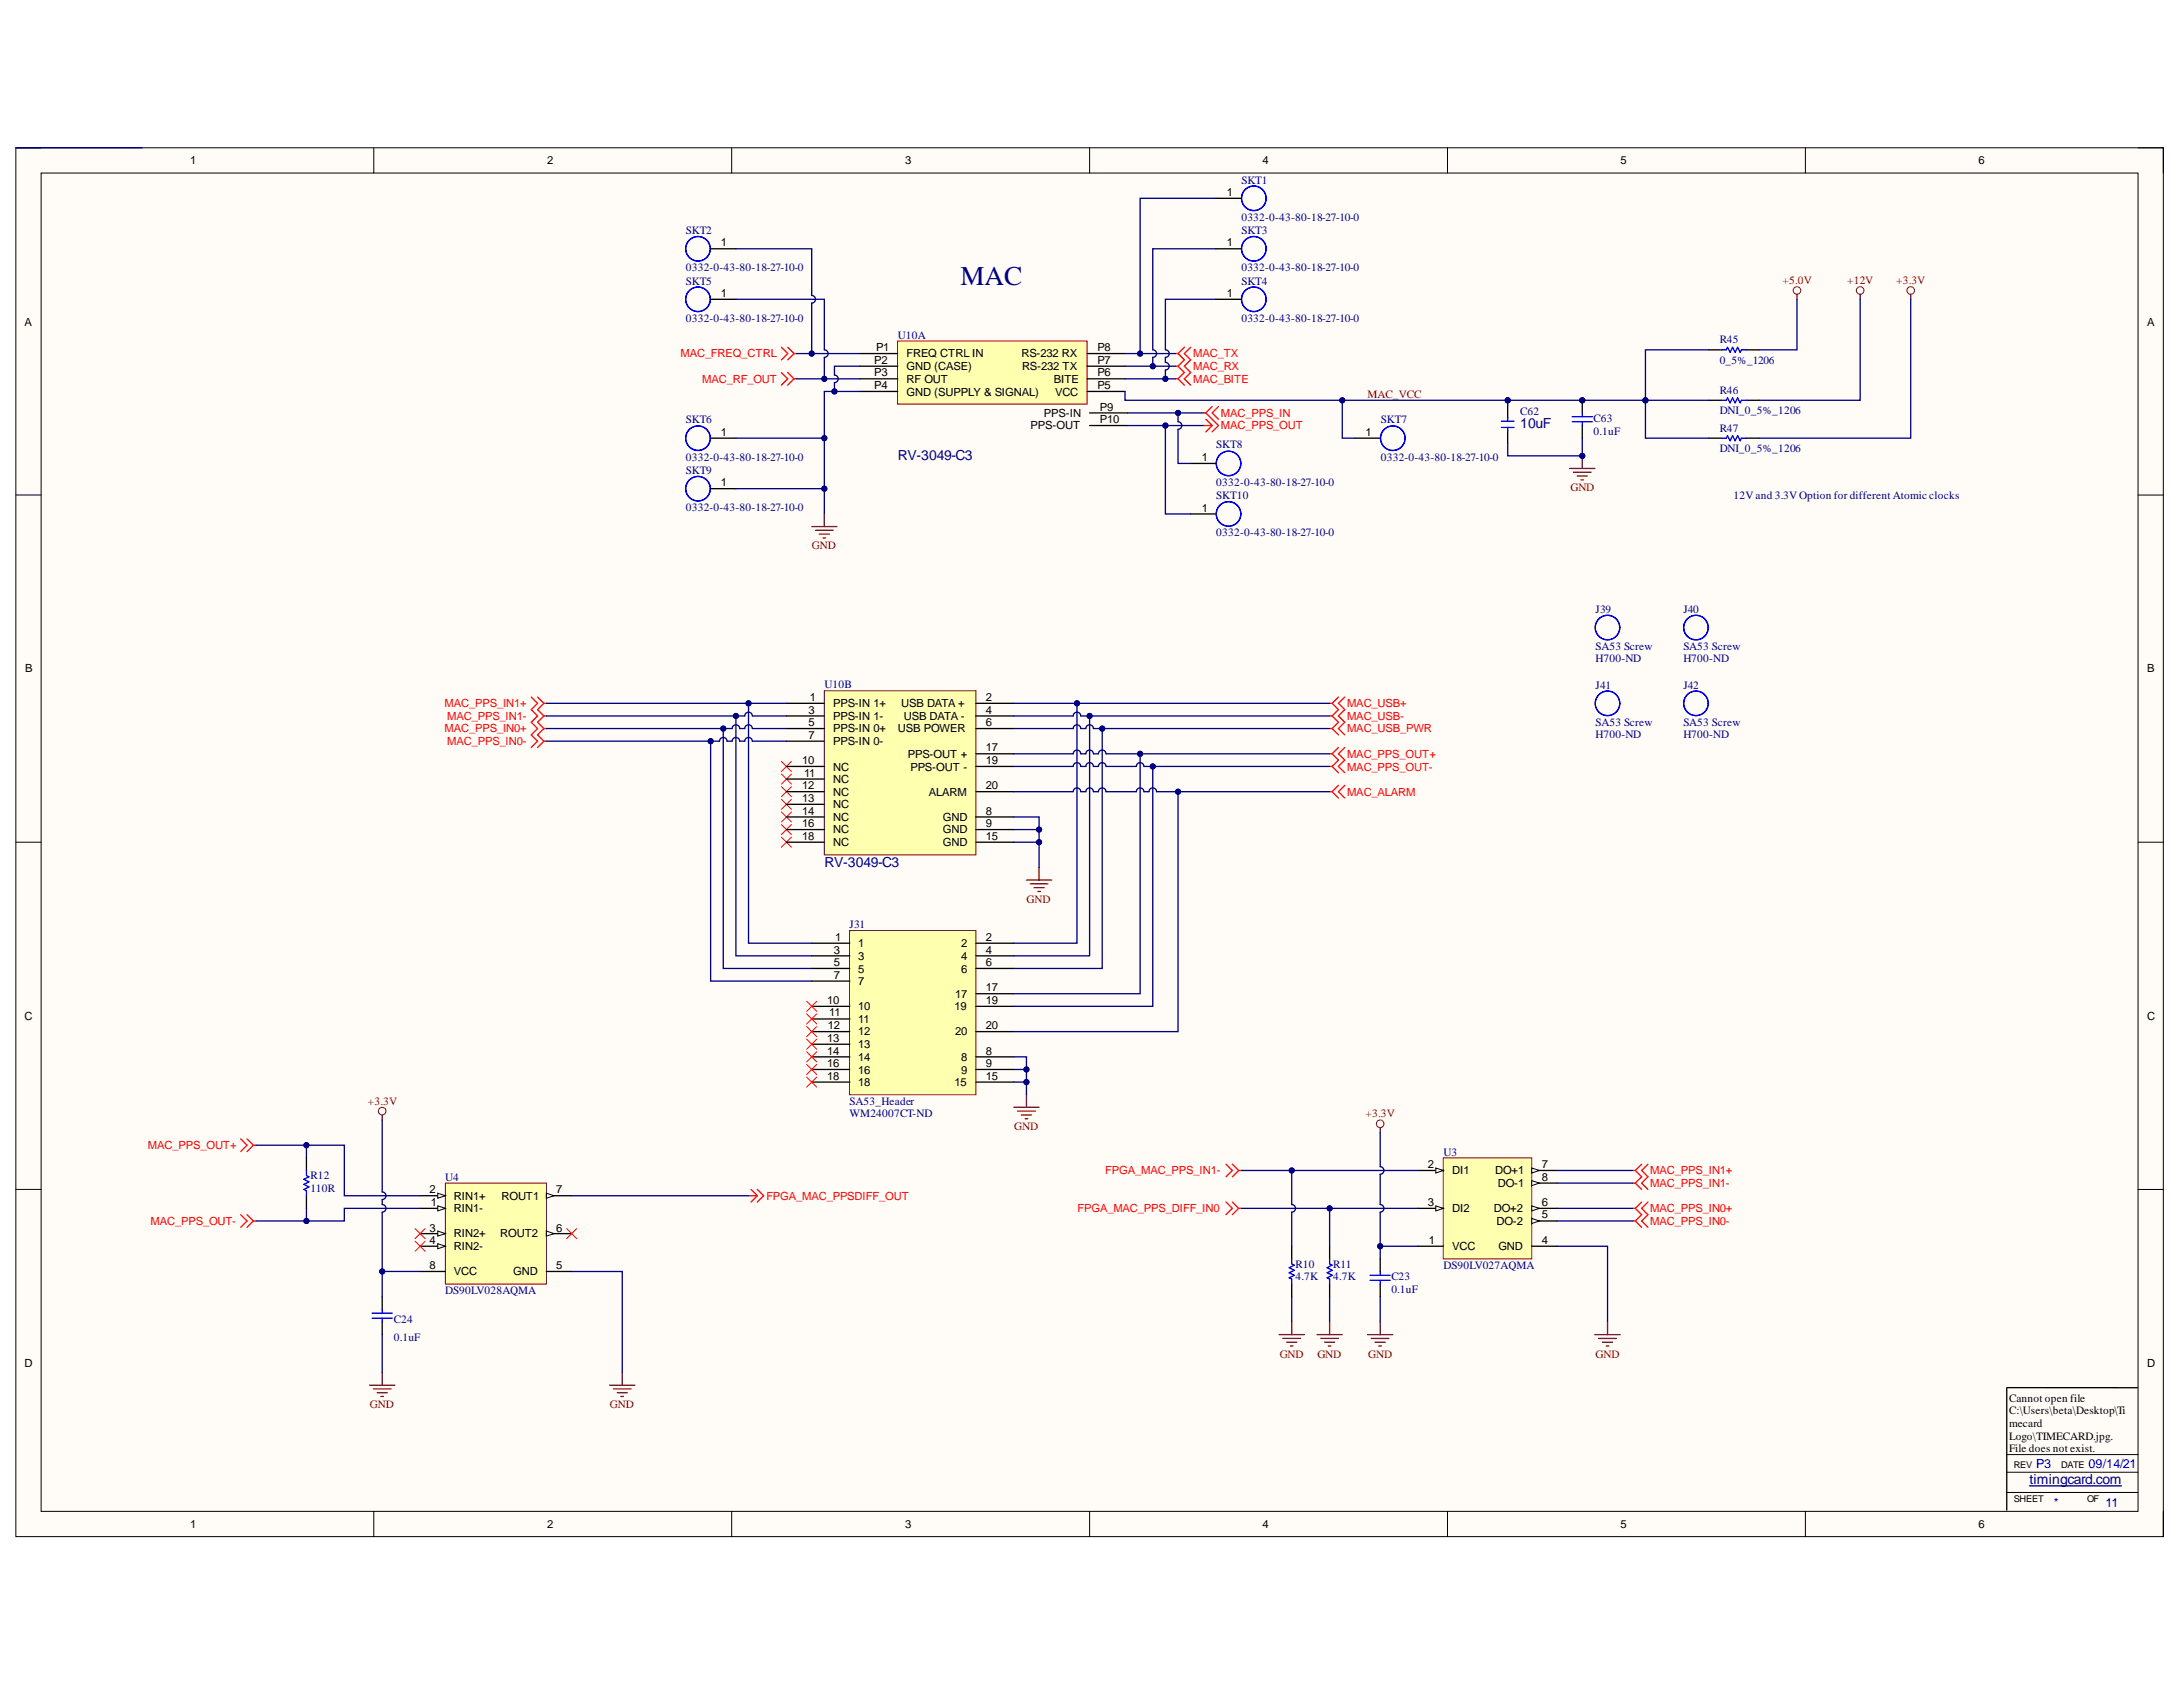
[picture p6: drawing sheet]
<svg xmlns="http://www.w3.org/2000/svg" width="279mm" height="216mm" viewBox="0 0 279 216" stroke-linecap="round" stroke-linejoin="round" font-family="sans-serif">
<defs><g id="words">
<text font-size="3.5" fill="#000080" x="122.9" y="36.4">MAC</text>
<g font-size="1.8" fill="#000080">
<text x="114.9" y="58.8">RV-3049-C3</text>
<text x="194.6" y="54.8">10uF</text>
<text x="105.5" y="111">RV-3049-C3</text>
<text x="259.8" y="190">timingcard.com</text>
</g>
<g font-size="1.6" fill="#00f">
<text x="260.6" y="187.9">P3</text>
<text x="267.3" y="187.9">09/14/21</text>
<text x="262.9" y="192.9">*</text>
<text x="269.5" y="192.9">11</text>
</g>
<g font-size="1.4">
<text x="24.4" y="21">1</text>
<text x="70" y="21">2</text>
<text x="115.8" y="21">3</text>
<text x="161.6" y="21">4</text>
<text x="207.4" y="21">5</text>
<text x="253.2" y="21">6</text>
<text x="157" y="25.1">1</text>
<text x="92.3" y="31.5">1</text>
<text x="157" y="31.5">1</text>
<text x="3.1" y="41.7">A</text>
<text x="92.3" y="38">1</text>
<text x="157" y="38">1</text>
<text x="274.8" y="41.7">A</text>
<text x="111.9" y="46.6">P2</text>
<text x="112.1" y="45">P1</text>
<text x="116" y="45.7">FREQ CTRL IN</text>
<text x="116" y="47.4">GND (CASE)</text>
<text x="130.7" y="45.7">RS-232 RX</text>
<text x="130.8" y="47.4">RS-232 TX</text>
<text x="140.4" y="46.6">P7</text>
<text x="140.4" y="45">P8</text>
<text x="111.9" y="48.2">P3</text>
<text x="111.9" y="49.8">P4</text>
<text x="116" y="49">RF OUT</text>
<text x="116" y="50.6">GND (SUPPLY &amp; SIGNAL)</text>
<text x="133.6" y="53.3">PPS-IN</text>
<text x="134.9" y="49">BITE</text>
<text x="135" y="50.6">VCC</text>
<text x="140.4" y="49.8">P5</text>
<text x="140.4" y="48.2">P6</text>
<text x="140.8" y="52.6">P9</text>
<text x="92.3" y="55.8">1</text>
<text x="131.9" y="54.9">PPS-OUT</text>
<text x="140.8" y="54.2">P10</text>
<text x="153.8" y="59">1</text>
<text x="174.8" y="55.8">1</text>
<text x="92.3" y="62.2">1</text>
<text x="153.8" y="65.5">1</text>
<text x="3.2" y="86">B</text>
<text x="103.7" y="89.7">1</text>
<text x="126.2" y="89.7">2</text>
<text x="274.8" y="86">B</text>
<text x="103.5" y="91.4">3</text>
<text x="103.5" y="93">5</text>
<text x="103.5" y="94.6">7</text>
<text x="106.6" y="90.5">PPS-IN 1+</text>
<text x="106.6" y="92.1">PPS-IN 1-</text>
<text x="106.6" y="93.7">PPS-IN 0+</text>
<text x="106.6" y="95.3">PPS-IN 0-</text>
<text x="114.9" y="93.7">USB POWER</text>
<text x="115.3" y="90.5">USB DATA +</text>
<text x="115.7" y="92.1">USB DATA -</text>
<text x="126.2" y="91.4">4</text>
<text x="126.2" y="93">6</text>
<text x="102.7" y="97.8">10</text>
<text x="102.7" y="101">12</text>
<text x="102.9" y="99.4">11</text>
<text x="106.6" y="98.6">NC</text>
<text x="106.6" y="100.2">NC</text>
<text x="106.6" y="101.8">NC</text>
<text x="116.2" y="97">PPS-OUT +</text>
<text x="116.5" y="98.6">PPS-OUT -</text>
<text x="118.9" y="101.8">ALARM</text>
<text x="126.2" y="96.2">17</text>
<text x="126.2" y="97.8">19</text>
<text x="126.2" y="101">20</text>
<text x="102.7" y="102.6">13</text>
<text x="102.7" y="104.3">14</text>
<text x="102.7" y="105.9">16</text>
<text x="102.7" y="107.5">18</text>
<text x="106.6" y="103.4">NC</text>
<text x="106.6" y="105">NC</text>
<text x="106.6" y="106.7">NC</text>
<text x="120.7" y="105">GND</text>
<text x="120.7" y="106.7">GND</text>
<text x="126.2" y="104.3">8</text>
<text x="126.2" y="105.9">9</text>
<text x="126.2" y="107.5">15</text>
<text x="106.6" y="108.3">NC</text>
<text x="120.7" y="108.3">GND</text>
<text x="106.7" y="122">3</text>
<text x="106.7" y="123.6">5</text>
<text x="106.7" y="125.2">7</text>
<text x="106.9" y="120.4">1</text>
<text x="109.8" y="121.2">1</text>
<text x="109.8" y="122.8">3</text>
<text x="109.8" y="124.5">5</text>
<text x="123" y="121.2">2</text>
<text x="123" y="122.8">4</text>
<text x="123" y="124.5">6</text>
<text x="126.2" y="120.4">2</text>
<text x="126.2" y="122">4</text>
<text x="126.2" y="123.6">6</text>
<text x="3.1" y="130.5">C</text>
<text x="105.9" y="128.5">10</text>
<text x="105.9" y="131.8">12</text>
<text x="106.1" y="130.1">11</text>
<text x="109.8" y="126.1">7</text>
<text x="109.8" y="129.3">10</text>
<text x="109.8" y="130.9">11</text>
<text x="122.2" y="129.3">19</text>
<text x="122.3" y="127.7">17</text>
<text x="126.2" y="126.9">17</text>
<text x="126.2" y="128.5">19</text>
<text x="126.2" y="131.8">20</text>
<text x="274.8" y="130.5">C</text>
<text x="105.9" y="133.4">13</text>
<text x="105.9" y="135">14</text>
<text x="105.9" y="136.6">16</text>
<text x="109.8" y="132.5">12</text>
<text x="109.8" y="134.1">13</text>
<text x="109.8" y="135.7">14</text>
<text x="109.8" y="137.4">16</text>
<text x="122.3" y="132.5">20</text>
<text x="123" y="135.7">8</text>
<text x="123" y="137.4">9</text>
<text x="126.2" y="135">8</text>
<text x="126.2" y="136.6">9</text>
<text x="105.9" y="138.2">18</text>
<text x="109.8" y="139">18</text>
<text x="122.2" y="139">15</text>
<text x="126.2" y="138.2">15</text>
<text x="182.7" y="149.5">2</text>
<text x="197.4" y="149.5">7</text>
<text x="55" y="152.7">2</text>
<text x="55.1" y="154.3">1</text>
<text x="58.1" y="155.2">RIN1-</text>
<text x="58.1" y="153.6">RIN1+</text>
<text x="64.2" y="153.6">ROUT1</text>
<text x="71.2" y="152.7">7</text>
<text x="182.7" y="154.3">3</text>
<text x="185.9" y="150.3">DI1</text>
<text x="185.9" y="155.2">DI2</text>
<text x="191.2" y="155.2">DO+2</text>
<text x="191.4" y="150.3">DO+1</text>
<text x="191.7" y="152">DO-1</text>
<text x="197.4" y="154.3">6</text>
<text x="197.4" y="151.1">8</text>
<text x="197.4" y="155.9">5</text>
<text x="55" y="157.6">3</text>
<text x="55" y="159.2">4</text>
<text x="58.1" y="158.4">RIN2+</text>
<text x="58.1" y="160">RIN2-</text>
<text x="64" y="158.4">ROUT2</text>
<text x="71.2" y="157.6">6</text>
<text x="182.9" y="159.2">1</text>
<text x="185.9" y="160">VCC</text>
<text x="191.5" y="156.8">DO-2</text>
<text x="191.8" y="160">GND</text>
<text x="197.4" y="159.2">4</text>
<text x="55" y="162.4">8</text>
<text x="58.1" y="163.2">VCC</text>
<text x="65.7" y="163.2">GND</text>
<text x="71.2" y="162.4">5</text>
<text x="3.1" y="174.9">D</text>
<text x="257.1" y="179.4">Cannot open file</text>
<text x="274.8" y="174.9">D</text>
<text x="257.1" y="181">C:\Users\beta\Desktop\Ti</text>
<text x="257.1" y="182.6">mecard</text>
<text x="257.1" y="184.2">Logo\TIMECARD.jpg.</text>
<text x="257.1" y="185.8">File does not exist.</text>
<text x="24.4" y="195.6">1</text>
<text x="70" y="195.6">2</text>
<text x="115.8" y="195.6">3</text>
<text x="161.6" y="195.6">4</text>
<text x="207.4" y="195.6">5</text>
<text x="253.2" y="195.6">6</text>
</g>
<g font-size="1.4" fill="#000080">
<text x="158.9" y="23.5">SKT1</text>
<text x="87.8" y="29.9">SKT2</text>
<text x="158.9" y="28.2">0332-0-43-80-18-27-10-0</text>
<text x="158.9" y="29.9">SKT3</text>
<text x="87.8" y="34.7">0332-0-43-80-18-27-10-0</text>
<text x="158.9" y="34.7">0332-0-43-80-18-27-10-0</text>
<text x="87.8" y="36.4">SKT5</text>
<text x="87.8" y="41.2">0332-0-43-80-18-27-10-0</text>
<text x="158.9" y="36.4">SKT4</text>
<text x="158.9" y="41.2">0332-0-43-80-18-27-10-0</text>
<text x="114.9" y="43.4">U10A</text>
<text x="220.1" y="43.9">R45</text>
<text x="220.1" y="46.6">0_5%_1206</text>
<text x="194.6" y="53.2">C62</text>
<text x="220.1" y="50.5">R46</text>
<text x="220.1" y="53">DNI_0_5%_1206</text>
<text x="87.8" y="54.2">SKT6</text>
<text x="87.8" y="59">0332-0-43-80-18-27-10-0</text>
<text x="155.7" y="57.4">SKT8</text>
<text x="176.7" y="54.2">SKT7</text>
<text x="176.7" y="59">0332-0-43-80-18-27-10-0</text>
<text x="204" y="54">C63</text>
<text x="204" y="55.6">0.1uF</text>
<text x="220.1" y="55.3">R47</text>
<text x="220.1" y="57.9">DNI_0_5%_1206</text>
<text x="87.8" y="60.7">SKT9</text>
<text x="87.8" y="65.4">0332-0-43-80-18-27-10-0</text>
<text x="155.7" y="62.2">0332-0-43-80-18-27-10-0</text>
<text x="155.7" y="63.9">SKT10</text>
<text x="221.9" y="63.8">12Vand 3.3VOption for different Atomic clocks</text>
<text x="155.7" y="68.6">0332-0-43-80-18-27-10-0</text>
<text x="204.2" y="78.4">J39</text>
<text x="204.2" y="83.2">SA53 Screw</text>
<text x="215.5" y="78.4">J40</text>
<text x="215.5" y="83.2">SA53 Screw</text>
<text x="105.5" y="88.1">U10B</text>
<text x="204.2" y="84.8">H700-ND</text>
<text x="204.2" y="88.1">J41</text>
<text x="215.5" y="84.8">H700-ND</text>
<text x="215.5" y="88.1">J42</text>
<text x="204.2" y="94.5">H700-ND</text>
<text x="204.2" y="92.9">SA53 Screw</text>
<text x="215.5" y="94.5">H700-ND</text>
<text x="215.5" y="92.9">SA53 Screw</text>
<text x="108.7" y="118.8">J31</text>
<text x="108.7" y="143">WM24007CT-ND</text>
<text x="108.7" y="141.4">SA53_Header</text>
<text x="184.8" y="147.9">U3</text>
<text x="39.7" y="150.9">R12</text>
<text x="39.7" y="152.5">110R</text>
<text x="57" y="151.1">U4</text>
<text x="57" y="165.6">DS90LV028AQMA</text>
<text x="165.8" y="162.3">R10</text>
<text x="165.8" y="163.9">4.7K</text>
<text x="170.6" y="162.3">R11</text>
<text x="170.6" y="163.9">4.7K</text>
<text x="178.1" y="163.9">C23</text>
<text x="178.1" y="165.5">0.1uF</text>
<text x="184.8" y="162.4">DS90LV027AQMA</text>
<text x="50.4" y="169.4">C24</text>
<text x="50.4" y="171.6">0.1uF</text>
</g>
<g font-size="1.4" fill="#800000">
<text x="228.1" y="36.3">+5.0V</text>
<text x="236.4" y="36.3">+12V</text>
<text x="242.7" y="36.3">+3.3V</text>
<text x="175" y="50.9">MAC_VCC</text>
<text x="201" y="62.9">GND</text>
<text x="103.9" y="70.3">GND</text>
<text x="131.4" y="115.5">GND</text>
<text x="47.1" y="141.4">+3.3V</text>
<text x="174.8" y="143">+3.3V</text>
<text x="129.8" y="144.6">GND</text>
<text x="163.8" y="173.8">GND</text>
<text x="168.6" y="173.8">GND</text>
<text x="175.1" y="173.8">GND</text>
<text x="204.2" y="173.8">GND</text>
<text x="47.4" y="180.2">GND</text>
<text x="78" y="180.2">GND</text>
</g>
<g font-size="1.4" fill="#f00">
<text x="87.1" y="45.7">MAC_FREQ_CTRL</text>
<text x="152.7" y="45.7">MAC_TX</text>
<text x="152.7" y="47.4">MAC_RX</text>
<text x="89.9" y="49">MAC_RF_OUT</text>
<text x="152.7" y="49">MAC_BITE</text>
<text x="156.3" y="53.3">MAC_PPS_IN</text>
<text x="156.3" y="54.9">MAC_PPS_OUT</text>
<text x="56.9" y="90.5">MAC_PPS_IN1+</text>
<text x="56.9" y="93.7">MAC_PPS_IN0+</text>
<text x="57.2" y="92.1">MAC_PPS_IN1-</text>
<text x="57.2" y="95.3">MAC_PPS_IN0-</text>
<text x="172.4" y="90.5">MAC_USB+</text>
<text x="172.4" y="92.1">MAC_USB-</text>
<text x="172.4" y="93.7">MAC_USB_PWR</text>
<text x="172.4" y="101.8">MAC_ALARM</text>
<text x="172.4" y="97">MAC_PPS_OUT+</text>
<text x="172.4" y="98.6">MAC_PPS_OUT-</text>
<text x="18.9" y="147">MAC_PPS_OUT+</text>
<text x="98.1" y="153.6">FPGA_MAC_PPSDIFF_OUT</text>
<text x="137.9" y="155.2">FPGA_MAC_PPS_DIFF_IN0</text>
<text x="141.5" y="150.3">FPGA_MAC_PPS_IN1-</text>
<text x="211.2" y="152">MAC_PPS_IN1-</text>
<text x="211.2" y="150.3">MAC_PPS_IN1+</text>
<text x="211.2" y="155.2">MAC_PPS_IN0+</text>
<text x="19.3" y="156.8">MAC_PPS_OUT-</text>
<text x="211.2" y="156.8">MAC_PPS_IN0-</text>
</g>
<g font-size="1.2">
<text x="257.7" y="187.9">REV</text>
<text x="263.8" y="187.9">DATE</text>
<text x="257.7" y="192.2">SHEET</text>
<text x="267.1" y="192.2">OF</text>
</g>
</g></defs>
<path d="M2 18.9h274.9v177.8h-274.9z" fill-rule="evenodd" fill="#fffcf8"/>
<path d="M2 18.9h274.9v177.8h-274.9z" fill="none" stroke="#000" stroke-width=".13"/>
<path d="M5.3 22.1h268.3v171.3h-268.3z" fill-rule="evenodd" fill="#fffcf8"/>
<g fill="none" stroke="#000" stroke-width=".13">
<path d="M2 18.9h3.3M47.8 18.9v3.2M93.6 18.9v3.2M139.5 18.9v3.2M185.3 18.9v3.2M231.1 18.9v3.2M273.6 18.9h3.3v3.2M5.3 22.1h268.3v171.3h-268.3zM2 63.3h3.3M273.6 63.4h3.3M2 107.8h3.3M273.6 107.8h3.3"/>
<path d="M2 152.2h3.3M273.6 152.2h3.3M47.8 193.4v3.3M93.6 193.4v3.3M139.5 193.4v3.3M185.3 193.4v3.3M231.1 193.4v3.3M256.8 191h16.8M256.8 188.4h16.8M256.8 186.2h16.8M276.9 193.4v3.3"/>
</g>
<path d="M259.7 190.2h11.8" fill="none" stroke="#000080" stroke-width=".17"/>
<path d="M256.8 177.6h16.8M256.8 177.7v15.6" fill="none" stroke="#000" stroke-width=".17"/>
<g fill="none" stroke="#f00" stroke-width=".17">
<path d="M100 47.7l.8 .8-.8 .8M100 44.4l.8 .8-.8 .9M100.8 47.7l.8 .8M100.8 44.4l.8 .8M101.6 45.2h.3M101.6 48.5h.3M101.6 48.5l-.8 .8M101.6 45.2l-.8 .9M150.5 45.2h.3M150.5 46.9h.3M150.5 48.5h.3M150.8 45.2l.8 .9-.8 .8"/>
<path d="M150.8 46.9l.8 .8-.8 .8M150.8 48.5l.8 .8M151.6 44.4l-.8 .8M152.4 44.4l-.8 .8 .8 .9-.8 .8 .8 .8-.8 .8 .8 .8M170.2 90h.3M170.2 91.6h.3M170.2 93.2h.3M170.5 90l.8 .8-.8 .8M170.5 91.6l.8 .8-.8 .8M170.5 93.2l.8 .8M171.3 89.2l-.8 .8M172.1 89.2l-.8 .8 .8 .8-.8 .8 .8 .8-.8 .8 .8 .8"/>
<path d="M170.2 101.3h.3M170.5 101.3l.8 .8M171.3 100.5l-.8 .8M172.1 100.5l-.8 .8 .8 .8M30.8 145.8l.8 .8-.8 .8M30.8 155.5l.8 .8-.8 .8M31.6 145.8l.8 .8M31.6 155.5l.8 .8M32.4 146.6l-.8 .8M32.4 146.6h.3M32.4 156.3l-.8 .8M32.4 156.3h.3"/>
<path d="M156.9 153.8l.8 .8-.8 .9M157.7 153.8l.8 .8M158.5 154.6l-.8 .9M158.5 154.6h.4"/>
</g>
<g fill="none" stroke="#f00" stroke-width=".13">
<path d="M100 97.4l1.3 1.3M100 99.1l1.3 1.3M101.3 97.4l-1.3 1.3M101.3 99.1l-1.3 1.3M100 100.7l1.3 1.3M100 102.3l1.3 1.3M100 103.9l1.3 1.3M100 105.5l1.3 1.3M100 107.1l1.3 1.3M101.3 100.7l-1.3 1.3M101.3 102.3l-1.3 1.3M101.3 103.9l-1.3 1.3"/>
<path d="M101.3 105.5l-1.3 1.3M101.3 107.1l-1.3 1.3"/>
</g>
<g fill="none" stroke="#800000" stroke-width=".17">
<path d="M200.9 60h3.2M202.5 58.3v1.7M103.9 67.4h3.2M104.4 67.9h2.2M104.9 68.4h1.3M105.3 68.8h.4M105.5 65.8v1.6M201.4 60.4h2.2M201.9 60.9h1.3M202.4 61.4h.3M131.4 112.6h3.2M131.9 113.1h2.2"/>
<path d="M132.3 113.6h1.3M132.8 114.1h.4M133 111v1.6"/>
</g>
<circle cx="202.5" cy="58.3" r=".32" fill="#000080"/>
<circle cx="202.5" cy="58.3" r=".32" fill="none" stroke="#000080" stroke-width=".13"/>
<path d="M193 51.9v1.6M193 55.1v1.6" fill="none" stroke="#000" stroke-width=".17"/>
<path d="M192.2 54.7h1.6M192.2 53.9h1.6M193 53.5v.4M193 54.7v.4" fill="none" stroke="#00f" stroke-width=".17"/>
<path d="M114.9 43.6h24.2v8.1h-24.2z" fill-rule="evenodd" fill="#ffffb0"/>
<path d="M114.9 43.6h24.2v8.1h-24.2z" fill="none" stroke="#800000" stroke-width=".13"/>
<path d="M110 45.2h4.9M110 46.9h4.9M110 48.5h4.9M110 50.1h4.9M139.1 45.2h4.9M139.1 46.9h4.9M139.1 48.5h4.9M139.1 50.1h4.9M139.5 52.8h4.8M139.5 54.5h4.8" fill="none" stroke="#000" stroke-width=".17"/>
<path d="M105.5 88.4h19.4v21h-19.4z" fill-rule="evenodd" fill="#ffffb0"/>
<path d="M105.5 88.4h19.4v21h-19.4z" fill="none" stroke="#800000" stroke-width=".13"/>
<g fill="none" stroke="#000" stroke-width=".17">
<path d="M100.7 90h4.8M100.7 91.6h4.8M100.7 93.2h4.8M100.7 94.9h4.8M100.7 98.1h4.8M100.7 99.7h4.8M124.9 90h4.9M124.9 91.6h4.9M124.9 93.2h4.9M124.9 98.1h4.9M124.9 96.5h4.9M100.7 104.6h4.8"/>
<path d="M100.7 106.2h4.8M100.7 101.3h4.8M100.7 102.9h4.8M100.7 107.8h4.8M124.9 104.6h4.9M124.9 106.2h4.9M124.9 101.3h4.9M124.9 107.8h4.9"/>
</g>
<circle cx="202.5" cy="51.2" r=".32" fill="#000080"/>
<circle cx="202.5" cy="51.2" r=".32" fill="none" stroke="#000080" stroke-width=".13"/>
<path d="M202.5 51.2v1.6M202.5 54.5v1.6" fill="none" stroke="#000" stroke-width=".17"/>
<circle cx="202.5" cy="51.2" r=".32" fill="#000080"/>
<circle cx="202.5" cy="51.2" r=".32" fill="none" stroke="#000080" stroke-width=".13"/>
<path d="M201.2 53.3h2.6M201.2 54h2.6M202.5 52.8v.5M202.5 54v.5" fill="none" stroke="#00f" stroke-width=".17"/>
<path d="M184.7 148.2h11.3v12.9h-11.3z" fill-rule="evenodd" fill="#ffffb0"/>
<path d="M184.7 148.2h11.3v12.9h-11.3z" fill="none" stroke="#800000" stroke-width=".13"/>
<path d="M181.5 149.8h3.2" fill="none" stroke="#000" stroke-width=".17"/>
<path d="M183.8 149.5l.9 .3-.9 .3z" fill="#f8fcff"/>
<path d="M183.8 149.5l.9 .3-.9 .3z" fill="none" stroke="#000" stroke-width=".13"/>
<path d="M181.5 154.6h3.2" fill="none" stroke="#000" stroke-width=".17"/>
<path d="M183.8 154.3l.9 .3-.9 .4z" fill="#f8fcff"/>
<path d="M183.8 154.3l.9 .3-.9 .4z" fill="none" stroke="#000" stroke-width=".13"/>
<path d="M196 149.8h3.3" fill="none" stroke="#000" stroke-width=".17"/>
<path d="M196 149.5l1 .3-1 .3z" fill="#f8fcff"/>
<path d="M196 149.5l1 .3-1 .3z" fill="none" stroke="#000" stroke-width=".13"/>
<path d="M196 154.6h3.3" fill="none" stroke="#000" stroke-width=".17"/>
<path d="M196 154.3l1 .3-1 .4z" fill="#f8fcff"/>
<path d="M196 154.3l1 .3-1 .4z" fill="none" stroke="#000" stroke-width=".13"/>
<path d="M196 151.4h3.3" fill="none" stroke="#000" stroke-width=".17"/>
<path d="M196 151.1l1 .3-1 .3z" fill="#f8fcff"/>
<path d="M196 151.1l1 .3-1 .3z" fill="none" stroke="#000" stroke-width=".13"/>
<path d="M196 156.3h3.3" fill="none" stroke="#000" stroke-width=".17"/>
<path d="M196 155.9l1 .4-1 .3z" fill="#f8fcff"/>
<path d="M196 155.9l1 .4-1 .3z" fill="none" stroke="#000" stroke-width=".13"/>
<path d="M181.5 159.5h3.2M196 159.5h3.3" fill="none" stroke="#000" stroke-width=".17"/>
<path d="M57 151.4h12.9v12.9h-12.9z" fill-rule="evenodd" fill="#ffffb0"/>
<path d="M57 151.4h12.9v12.9h-12.9z" fill="none" stroke="#800000" stroke-width=".13"/>
<path d="M53.8 154.6h3.2" fill="none" stroke="#000" stroke-width=".17"/>
<path d="M56 154.3l1 .3-1 .4z" fill="#f8fcff"/>
<path d="M56 154.3l1 .3-1 .4z" fill="none" stroke="#000" stroke-width=".13"/>
<path d="M53.8 153h3.2" fill="none" stroke="#000" stroke-width=".17"/>
<path d="M56 152.7l1 .3-1 .4z" fill="#f8fcff"/>
<path d="M56 152.7l1 .3-1 .4z" fill="none" stroke="#000" stroke-width=".13"/>
<path d="M53.8 157.9h3.2" fill="none" stroke="#000" stroke-width=".17"/>
<path d="M56 157.5l1 .4-1 .3z" fill="#f8fcff"/>
<path d="M56 157.5l1 .4-1 .3z" fill="none" stroke="#000" stroke-width=".13"/>
<path d="M53.8 159.5h3.2" fill="none" stroke="#000" stroke-width=".17"/>
<path d="M56 159.2l1 .3-1 .3z" fill="#f8fcff"/>
<path d="M56 159.2l1 .3-1 .3z" fill="none" stroke="#000" stroke-width=".13"/>
<path d="M69.9 157.9h3.3M69.9 162.7h3.3" fill="none" stroke="#000" stroke-width=".17"/>
<path d="M69.9 157.5l1 .4-1 .3z" fill="#f8fcff"/>
<path d="M69.9 157.5l1 .4-1 .3z" fill="none" stroke="#000" stroke-width=".13"/>
<path d="M69.9 153h3.3" fill="none" stroke="#000" stroke-width=".17"/>
<path d="M69.9 152.7l1 .3-1 .4z" fill="#f8fcff"/>
<path d="M69.9 152.7l1 .3-1 .4z" fill="none" stroke="#000" stroke-width=".13"/>
<path d="M39.2 148.2v1.6M39.2 153v1.6M165.3 159.5v1.6M170.2 159.5v1.6M48.9 166v1.6M48.9 169.2v1.6M53.8 162.7h3.2M165.3 164.3v1.7M170.2 164.3v1.7M176.6 161.1v1.6M176.6 164.3v1.7" fill="none" stroke="#000" stroke-width=".17"/>
<path d="M39.2 149.8v.6l.3 .2-.6 .3 .6 .3-.6 .4 .6 .3-.6 .3 .3 .2v.6M47.6 168.7h2.6M47.6 168.1h2.6M48.9 167.6v.5M48.9 168.7v.5M165.3 161.1v.7l.3 .1-.6 .3 .6 .4-.6 .3 .6 .3-.6 .3 .3 .2v.6M170.2 161.1v.7l.3 .1-.6 .3 .6 .4-.6 .3 .6 .3-.6 .3 .3 .2v.6M175.3 163.2h2.6M175.3 163.9h2.6M176.6 162.7v.5M176.6 163.9v.4" fill="none" stroke="#00f" stroke-width=".17"/>
<g fill="none" stroke="#800000" stroke-width=".17">
<path d="M48.9 142.7v.6M176.6 144.3v.6M47.3 177.3h3.2M47.8 177.7h2.2M48.3 178.2h1.3M48.8 178.7h.3M48.9 175.7v1.6M78 177.3h3.3M78.5 177.7h2.3M79 178.2h1.3M79.5 178.7h.3M79.6 175.7v1.6"/>
<path d="M163.7 170.8h3.2M164.2 171.3h2.3M164.7 171.8h1.3M165.2 172.3h.3M165.3 169.2v1.6M168.6 170.8h3.2M169 171.3h2.3M169.5 171.8h1.3M170 172.3h.3M170.2 169.2v1.6M175 170.8h3.3M175.5 171.3h2.3"/>
<path d="M176 171.8h1.3M176.5 172.3h.3M176.6 169.2v1.6M204.1 170.8h3.3M204.6 171.3h2.3M205.1 171.8h1.3M205.6 172.3h.3M205.7 169.2v1.6"/>
</g>
<g fill="none" stroke="#800000" stroke-width=".13">
<circle cx="48.9" cy="142.2" r=".48"/>
<circle cx="176.6" cy="143.8" r=".48"/>
</g>
<g fill="none" stroke="#f00" stroke-width=".17">
<path d="M154 52.8h.3M154 54.5h1.1M154.3 52.8l1.6 1.7-.8 .8M154.3 53.7l.8 .8M155.1 52l-.8 .8M155.1 54.5l-.8 .8M155.9 52l-.8 .8 .8 .9M68 89.2l.8 .8-.8 .8 .8 .8-.8 .8 .8 .8-.8 .8 .8 .9-.8 .8M68.8 89.2l.8 .8M69.6 91.6l-.8 .8 .8 .8M69.6 90l-.8 .8 .8 .8M69.6 91.6h.3"/>
<path d="M69.6 90h.3M69.6 94.9l-.8 .8M69.6 93.2l-.8 .8 .8 .9M69.6 94.9h.3M69.6 93.2h.3M170.2 96.5h.3M170.2 98.1h.3M170.5 96.5l.8 .8-.8 .8M170.5 98.1l.8 .8M171.3 95.7l-.8 .8M172.1 95.7l-.8 .8 .8 .8-.8 .8 .8 .8M95.8 153h1.1"/>
<path d="M96.1 152.2l.8 .8M96.9 153l-.8 .8M96.9 152.2l.8 .8-.8 .8M156.9 149l.8 .8-.8 .8M157.7 149l.8 .8M158.5 149.8h.4M158.5 149.8l-.8 .8M209 151.4h.3M209 149.8h.3M209 156.3h.3M209 154.6h.3M209.3 151.4l.8 .8"/>
<path d="M209.3 149.8l.8 .8-.8 .8M209.3 156.3l.8 .8M209.3 154.6l.8 .9-.8 .8M210.1 149l-.8 .8M210.1 153.8l-.8 .8M210.9 149l-.8 .8 .8 .8-.8 .8 .8 .8M210.9 153.8l-.8 .8 .8 .9-.8 .8 .8 .8"/>
</g>
<path d="M53.1 157.2l1.3 1.3M53.1 158.8l1.3 1.3M54.4 157.2l-1.3 1.3M54.4 158.8l-1.3 1.3M72.5 157.2l1.3 1.3M73.8 157.2l-1.3 1.3" fill="none" stroke="#f00" stroke-width=".13"/>
<path d="M108.7 119.1h16.2v21h-16.2z" fill-rule="evenodd" fill="#ffffb0"/>
<g fill="none" stroke="#800000" stroke-width=".13">
<path d="M108.7 119.1h16.2v21h-16.2z"/>
<circle cx="230" cy="37.2" r=".49"/>
<circle cx="238.1" cy="37.2" r=".49"/>
<circle cx="244.5" cy="37.2" r=".49"/>
</g>
<g fill="none" stroke="#000" stroke-width=".17">
<path d="M91 31.8h3.2M91 38.3h3.2M155.6 31.8h3.3M155.6 38.3h3.3M155.6 25.4h3.3M91 56.1h3.2M152.4 59.3h3.2M173.4 56.1h3.2M218.7 44.8h1.6M218.7 51.2h1.6M218.7 56.1h1.6M223.5 44.8h1.6"/>
<path d="M223.5 51.2h1.6M223.5 56.1h1.6M91 62.5h3.2M152.4 65.8h3.2M103.9 120.7h4.8M103.9 122.3h4.8M103.9 123.9h4.8M103.9 125.6h4.8M103.9 128.8h4.8M103.9 130.4h4.8M103.9 132h4.8M103.9 133.6h4.8"/>
<path d="M103.9 135.3h4.8M103.9 136.9h4.8M103.9 138.5h4.8M124.9 120.7h4.9M124.9 122.3h4.9M124.9 123.9h4.9M124.9 128.8h4.9M124.9 132h4.9M124.9 135.3h4.9M124.9 136.9h4.9M124.9 138.5h4.9M124.9 127.2h4.9"/>
</g>
<g fill="none" stroke="#f00" stroke-width=".13">
<path d="M103.2 128.1l1.3 1.3M103.2 129.8l1.3 1.3M103.2 131.4l1.3 1.3M103.2 133l1.3 1.3M103.2 134.6l1.3 1.3M103.2 136.2l1.3 1.3M103.2 137.8l1.3 1.3M104.5 128.1l-1.3 1.3M104.5 129.8l-1.3 1.3M104.5 131.4l-1.3 1.3M104.5 133l-1.3 1.3M104.5 134.6l-1.3 1.3"/>
<path d="M104.5 136.2l-1.3 1.3M104.5 137.8l-1.3 1.3"/>
</g>
<path d="M230 37.7v.6M238.1 37.7v.6M244.5 37.7v.6M129.8 141.7h3.2M130.2 142.2h2.3M130.7 142.7h1.3M131.2 143.2h.3M131.4 140.1v1.6" fill="none" stroke="#800000" stroke-width=".17"/>
<g fill="none" stroke="#00f" stroke-width=".17">
<path d="M220.3 44.8h.6l.2-.4 .3 .7 .4-.7 .3 .7 .3-.7 .3 .7 .2-.3h.6M220.3 51.2h.6l.2-.3 .3 .7 .4-.7 .3 .7 .3-.7 .3 .7 .2-.4h.6M220.3 56.1h.6l.2-.3 .3 .6 .4-.6 .3 .6 .3-.6 .3 .6 .2-.3h.6"/>
<circle cx="89.3" cy="38.3" r="1.57"/>
<circle cx="89.3" cy="31.8" r="1.57"/>
<circle cx="160.5" cy="38.3" r="1.57"/>
<circle cx="160.5" cy="31.8" r="1.57"/>
<circle cx="160.5" cy="25.4" r="1.57"/>
<circle cx="89.3" cy="56.1" r="1.57"/>
<circle cx="157.2" cy="59.3" r="1.57"/>
<circle cx="178.3" cy="56.1" r="1.57"/>
<circle cx="89.3" cy="62.5" r="1.57"/>
<circle cx="157.2" cy="65.8" r="1.57"/>
</g>
<path d="M2 18.9h16.2M101.9 48.5h8.1" fill="none" stroke="#000080" stroke-width=".17"/>
<circle cx="105.5" cy="48.5" r=".32" fill="#000080"/>
<circle cx="105.5" cy="48.5" r=".32" fill="none" stroke="#000080" stroke-width=".13"/>
<path d="M101.9 45.2h8.1" fill="none" stroke="#000080" stroke-width=".17"/>
<circle cx="103.9" cy="45.3" r=".32" fill="#000080"/>
<circle cx="103.9" cy="45.3" r=".32" fill="none" stroke="#000080" stroke-width=".13"/>
<path d="M106.8 50.1h3.2" fill="none" stroke="#000080" stroke-width=".17"/>
<circle cx="106.8" cy="50.1" r=".32" fill="#000080"/>
<circle cx="106.8" cy="50.1" r=".32" fill="none" stroke="#000080" stroke-width=".13"/>
<path d="M129.8 107.8h3.2" fill="none" stroke="#000080" stroke-width=".17"/>
<circle cx="133" cy="107.8" r=".32" fill="#000080"/>
<circle cx="133" cy="107.8" r=".32" fill="none" stroke="#000080" stroke-width=".13"/>
<path d="M129.8 106.2h3.2" fill="none" stroke="#000080" stroke-width=".17"/>
<circle cx="133" cy="106.2" r=".32" fill="#000080"/>
<circle cx="133" cy="106.2" r=".32" fill="none" stroke="#000080" stroke-width=".13"/>
<path d="M144 48.5h6.5" fill="none" stroke="#000080" stroke-width=".17"/>
<circle cx="149.2" cy="48.5" r=".32" fill="#000080"/>
<circle cx="149.2" cy="48.5" r=".32" fill="none" stroke="#000080" stroke-width=".13"/>
<path d="M144 46.9h6.5" fill="none" stroke="#000080" stroke-width=".17"/>
<circle cx="147.5" cy="46.9" r=".32" fill="#000080"/>
<circle cx="147.5" cy="46.9" r=".32" fill="none" stroke="#000080" stroke-width=".13"/>
<path d="M144 45.2h6.5" fill="none" stroke="#000080" stroke-width=".17"/>
<circle cx="145.9" cy="45.3" r=".32" fill="#000080"/>
<circle cx="145.9" cy="45.3" r=".32" fill="none" stroke="#000080" stroke-width=".13"/>
<path d="M202.5 56.1v2.2h-9.5v-1.6" fill="none" stroke="#000080" stroke-width=".17"/>
<circle cx="202.5" cy="58.3" r=".32" fill="#000080"/>
<circle cx="202.5" cy="58.3" r=".32" fill="none" stroke="#000080" stroke-width=".13"/>
<path d="M158.9 154.6h22.6" fill="none" stroke="#000080" stroke-width=".17"/>
<circle cx="170.2" cy="154.6" r=".32" fill="#000080"/>
<circle cx="170.2" cy="154.6" r=".32" fill="none" stroke="#000080" stroke-width=".13"/>
<path d="M165.3 149.8v4.4a.49 .49 0 0 1 .5 .4 .49 .49 0 0 1-.5 .5v4.4" fill="none" stroke="#000080" stroke-width=".17"/>
<circle cx="165.3" cy="149.8" r=".32" fill="#000080"/>
<circle cx="165.3" cy="149.8" r=".32" fill="none" stroke="#000080" stroke-width=".13"/>
<path d="M170.2 154.6v4.9" fill="none" stroke="#000080" stroke-width=".17"/>
<circle cx="170.2" cy="154.6" r=".32" fill="#000080"/>
<circle cx="170.2" cy="154.6" r=".32" fill="none" stroke="#000080" stroke-width=".13"/>
<path d="M158.9 149.8h22.6" fill="none" stroke="#000080" stroke-width=".17"/>
<circle cx="165.3" cy="149.8" r=".32" fill="#000080"/>
<circle cx="165.3" cy="149.8" r=".32" fill="none" stroke="#000080" stroke-width=".13"/>
<path d="M181.5 159.5h-4.9v1.6M165.3 166v3.2M170.2 166v3.2M176.6 166v3.2" fill="none" stroke="#000080" stroke-width=".17"/>
<circle cx="176.6" cy="159.5" r=".32" fill="#000080"/>
<circle cx="176.6" cy="159.5" r=".32" fill="none" stroke="#000080" stroke-width=".13"/>
<path d="M176.6 144.9v4.4a.49 .49 0 0 1 .5 .5 .49 .49 0 0 1-.5 .5v3.9a.49 .49 0 0 1 .5 .4 .49 .49 0 0 1-.5 .5v4.4" fill="none" stroke="#000080" stroke-width=".17"/>
<circle cx="176.6" cy="159.5" r=".32" fill="#000080"/>
<circle cx="176.6" cy="159.5" r=".32" fill="none" stroke="#000080" stroke-width=".13"/>
<path d="M32.7 146.6h6.5v1.6M199.3 159.5h6.4v9.7M199.3 149.8h9.7M199.3 151.4h9.7M199.3 154.6h9.7M199.3 156.3h9.7" fill="none" stroke="#000080" stroke-width=".17"/>
<circle cx="39.2" cy="146.6" r=".32" fill="#000080"/>
<circle cx="39.2" cy="146.6" r=".32" fill="none" stroke="#000080" stroke-width=".13"/>
<path d="M39.2 154.6v1.7h-6.5" fill="none" stroke="#000080" stroke-width=".17"/>
<circle cx="39.2" cy="156.3" r=".32" fill="#000080"/>
<circle cx="39.2" cy="156.3" r=".32" fill="none" stroke="#000080" stroke-width=".13"/>
<path d="M53.8 154.6h-9.7v1.7h-4.9" fill="none" stroke="#000080" stroke-width=".17"/>
<circle cx="39.2" cy="156.3" r=".32" fill="#000080"/>
<circle cx="39.2" cy="156.3" r=".32" fill="none" stroke="#000080" stroke-width=".13"/>
<path d="M39.2 146.6h4.9v6.4h9.7" fill="none" stroke="#000080" stroke-width=".17"/>
<circle cx="39.2" cy="146.6" r=".32" fill="#000080"/>
<circle cx="39.2" cy="146.6" r=".32" fill="none" stroke="#000080" stroke-width=".13"/>
<path d="M53.8 162.7h-4.9v3.3" fill="none" stroke="#000080" stroke-width=".17"/>
<circle cx="48.9" cy="162.7" r=".32" fill="#000080"/>
<circle cx="48.9" cy="162.7" r=".32" fill="none" stroke="#000080" stroke-width=".13"/>
<path d="M48.9 143.3v9.2a.49 .49 0 0 1 .5 .5 .49 .49 0 0 1-.5 .5v.7a.49 .49 0 0 1 .5 .4 .49 .49 0 0 1-.5 .5v7.6" fill="none" stroke="#000080" stroke-width=".17"/>
<circle cx="48.9" cy="162.7" r=".32" fill="#000080"/>
<circle cx="48.9" cy="162.7" r=".32" fill="none" stroke="#000080" stroke-width=".13"/>
<path d="M144.3 54.5h9.7M48.9 170.8v4.9M73.2 162.7h6.4v13" fill="none" stroke="#000080" stroke-width=".17"/>
<circle cx="149.2" cy="54.5" r=".32" fill="#000080"/>
<circle cx="149.2" cy="54.5" r=".32" fill="none" stroke="#000080" stroke-width=".13"/>
<path d="M144.3 52.8h9.7" fill="none" stroke="#000080" stroke-width=".17"/>
<circle cx="150.8" cy="52.8" r=".32" fill="#000080"/>
<circle cx="150.8" cy="52.8" r=".32" fill="none" stroke="#000080" stroke-width=".13"/>
<path d="M193 51.2v.7" fill="none" stroke="#000080" stroke-width=".17"/>
<circle cx="193" cy="51.2" r=".32" fill="#000080"/>
<circle cx="193" cy="51.2" r=".32" fill="none" stroke="#000080" stroke-width=".13"/>
<path d="M95.8 90v30.7h8.1" fill="none" stroke="#000080" stroke-width=".17"/>
<circle cx="95.8" cy="90" r=".32" fill="#000080"/>
<circle cx="95.8" cy="90" r=".32" fill="none" stroke="#000080" stroke-width=".13"/>
<path d="M94.2 91.6v30.7h9.7" fill="none" stroke="#000080" stroke-width=".17"/>
<circle cx="94.2" cy="91.6" r=".32" fill="#000080"/>
<circle cx="94.2" cy="91.6" r=".32" fill="none" stroke="#000080" stroke-width=".13"/>
<path d="M92.6 93.2v30.7h11.3" fill="none" stroke="#000080" stroke-width=".17"/>
<circle cx="92.6" cy="93.2" r=".32" fill="#000080"/>
<circle cx="92.6" cy="93.2" r=".32" fill="none" stroke="#000080" stroke-width=".13"/>
<path d="M91 94.9v30.7h12.9" fill="none" stroke="#000080" stroke-width=".17"/>
<circle cx="91" cy="94.9" r=".32" fill="#000080"/>
<circle cx="91" cy="94.9" r=".32" fill="none" stroke="#000080" stroke-width=".13"/>
<path d="M137.8 90v30.7h-8" fill="none" stroke="#000080" stroke-width=".17"/>
<circle cx="137.8" cy="90" r=".32" fill="#000080"/>
<circle cx="137.8" cy="90" r=".32" fill="none" stroke="#000080" stroke-width=".13"/>
<path d="M139.5 91.6v30.7h-9.7" fill="none" stroke="#000080" stroke-width=".17"/>
<circle cx="139.5" cy="91.6" r=".32" fill="#000080"/>
<circle cx="139.5" cy="91.6" r=".32" fill="none" stroke="#000080" stroke-width=".13"/>
<path d="M141.1 93.2v30.7h-11.3" fill="none" stroke="#000080" stroke-width=".17"/>
<circle cx="141.1" cy="93.2" r=".32" fill="#000080"/>
<circle cx="141.1" cy="93.2" r=".32" fill="none" stroke="#000080" stroke-width=".13"/>
<path d="M145.9 96.5v30.7h-16.1" fill="none" stroke="#000080" stroke-width=".17"/>
<circle cx="145.9" cy="96.5" r=".32" fill="#000080"/>
<circle cx="145.9" cy="96.5" r=".32" fill="none" stroke="#000080" stroke-width=".13"/>
<path d="M147.5 98.1v30.7h-17.7" fill="none" stroke="#000080" stroke-width=".17"/>
<circle cx="147.5" cy="98.1" r=".32" fill="#000080"/>
<circle cx="147.5" cy="98.1" r=".32" fill="none" stroke="#000080" stroke-width=".13"/>
<path d="M150.8 101.3v30.7h-21" fill="none" stroke="#000080" stroke-width=".17"/>
<circle cx="150.8" cy="101.3" r=".32" fill="#000080"/>
<circle cx="150.8" cy="101.3" r=".32" fill="none" stroke="#000080" stroke-width=".13"/>
<path d="M129.8 138.5h1.6" fill="none" stroke="#000080" stroke-width=".17"/>
<circle cx="131.4" cy="138.5" r=".32" fill="#000080"/>
<circle cx="131.4" cy="138.5" r=".32" fill="none" stroke="#000080" stroke-width=".13"/>
<path d="M129.8 136.9h1.6" fill="none" stroke="#000080" stroke-width=".17"/>
<circle cx="131.4" cy="136.9" r=".32" fill="#000080"/>
<circle cx="131.4" cy="136.9" r=".32" fill="none" stroke="#000080" stroke-width=".13"/>
<path d="M230 38.3v6.5h-4.9M144 50.1v1.1h49" fill="none" stroke="#000080" stroke-width=".17"/>
<circle cx="171.8" cy="51.2" r=".32" fill="#000080"/>
<circle cx="171.8" cy="51.2" r=".32" fill="none" stroke="#000080" stroke-width=".13"/>
<circle cx="193" cy="51.2" r=".32" fill="#000080"/>
<circle cx="193" cy="51.2" r=".32" fill="none" stroke="#000080" stroke-width=".13"/>
<path d="M218.7 44.8h-8.1v6.4" fill="none" stroke="#000080" stroke-width=".17"/>
<circle cx="210.6" cy="51.2" r=".32" fill="#000080"/>
<circle cx="210.6" cy="51.2" r=".32" fill="none" stroke="#000080" stroke-width=".13"/>
<path d="M238.1 38.3v12.9h-13M244.5 38.3v17.8h-19.4M210.6 51.2v4.9h8.1" fill="none" stroke="#000080" stroke-width=".17"/>
<circle cx="210.6" cy="51.2" r=".32" fill="#000080"/>
<circle cx="210.6" cy="51.2" r=".32" fill="none" stroke="#000080" stroke-width=".13"/>
<path d="M69.9 94.9h22.2a.48 .48 0 0 1 .5-.5 .48 .48 0 0 1 .5 .5h.6a.48 .48 0 0 1 .5-.5 .48 .48 0 0 1 .5 .5h.6a.49 .49 0 0 1 .5-.5 .49 .49 0 0 1 .5 .5h4.4" fill="none" stroke="#000080" stroke-width=".17"/>
<circle cx="91" cy="94.9" r=".32" fill="#000080"/>
<circle cx="91" cy="94.9" r=".32" fill="none" stroke="#000080" stroke-width=".13"/>
<path d="M69.9 93.2h23.8a.48 .48 0 0 1 .5-.4 .48 .48 0 0 1 .5 .4h.6a.49 .49 0 0 1 .5-.4 .49 .49 0 0 1 .5 .4h4.4" fill="none" stroke="#000080" stroke-width=".17"/>
<circle cx="92.6" cy="93.2" r=".32" fill="#000080"/>
<circle cx="92.6" cy="93.2" r=".32" fill="none" stroke="#000080" stroke-width=".13"/>
<path d="M69.9 91.6h25.4a.49 .49 0 0 1 .5-.5 .49 .49 0 0 1 .5 .5h4.4" fill="none" stroke="#000080" stroke-width=".17"/>
<circle cx="94.2" cy="91.6" r=".32" fill="#000080"/>
<circle cx="94.2" cy="91.6" r=".32" fill="none" stroke="#000080" stroke-width=".13"/>
<path d="M69.9 90h30.8" fill="none" stroke="#000080" stroke-width=".17"/>
<circle cx="95.8" cy="90" r=".32" fill="#000080"/>
<circle cx="95.8" cy="90" r=".32" fill="none" stroke="#000080" stroke-width=".13"/>
<path d="M129.8 135.3h1.6v4.8" fill="none" stroke="#000080" stroke-width=".17"/>
<circle cx="131.4" cy="136.9" r=".32" fill="#000080"/>
<circle cx="131.4" cy="136.9" r=".32" fill="none" stroke="#000080" stroke-width=".13"/>
<circle cx="131.4" cy="138.5" r=".32" fill="#000080"/>
<circle cx="131.4" cy="138.5" r=".32" fill="none" stroke="#000080" stroke-width=".13"/>
<path d="M129.8 104.6h3.2v6.4" fill="none" stroke="#000080" stroke-width=".17"/>
<circle cx="133" cy="106.2" r=".32" fill="#000080"/>
<circle cx="133" cy="106.2" r=".32" fill="none" stroke="#000080" stroke-width=".13"/>
<circle cx="133" cy="107.8" r=".32" fill="#000080"/>
<circle cx="133" cy="107.8" r=".32" fill="none" stroke="#000080" stroke-width=".13"/>
<path d="M129.8 101.3h7.6a.48 .48 0 0 1 .4-.5 .48 .48 0 0 1 .5 .5h.7a.48 .48 0 0 1 .5-.5 .48 .48 0 0 1 .4 .5h.7a.49 .49 0 0 1 .5-.5 .49 .49 0 0 1 .5 .5h3.8a.49 .49 0 0 1 .5-.5 .49 .49 0 0 1 .5 .5h.7a.49 .49 0 0 1 .4-.5 .49 .49 0 0 1 .5 .5h22.2" fill="none" stroke="#000080" stroke-width=".17"/>
<circle cx="150.8" cy="101.3" r=".32" fill="#000080"/>
<circle cx="150.8" cy="101.3" r=".32" fill="none" stroke="#000080" stroke-width=".13"/>
<path d="M129.8 98.1h7.6a.48 .48 0 0 1 .4-.5 .48 .48 0 0 1 .5 .5h.7a.48 .48 0 0 1 .5-.5 .48 .48 0 0 1 .4 .5h.7a.49 .49 0 0 1 .5-.5 .49 .49 0 0 1 .5 .5h3.8a.49 .49 0 0 1 .5-.5 .49 .49 0 0 1 .5 .5h23.8" fill="none" stroke="#000080" stroke-width=".17"/>
<circle cx="147.5" cy="98.1" r=".32" fill="#000080"/>
<circle cx="147.5" cy="98.1" r=".32" fill="none" stroke="#000080" stroke-width=".13"/>
<path d="M129.8 96.5h7.6a.48 .48 0 0 1 .4-.5 .48 .48 0 0 1 .5 .5h.7a.48 .48 0 0 1 .5-.5 .48 .48 0 0 1 .4 .5h.7a.49 .49 0 0 1 .5-.5 .49 .49 0 0 1 .5 .5h28.6" fill="none" stroke="#000080" stroke-width=".17"/>
<circle cx="145.9" cy="96.5" r=".32" fill="#000080"/>
<circle cx="145.9" cy="96.5" r=".32" fill="none" stroke="#000080" stroke-width=".13"/>
<path d="M129.8 93.2h7.6a.48 .48 0 0 1 .4-.4 .48 .48 0 0 1 .5 .4h.7a.48 .48 0 0 1 .5-.4 .48 .48 0 0 1 .4 .4h30.3" fill="none" stroke="#000080" stroke-width=".17"/>
<circle cx="141.1" cy="93.2" r=".32" fill="#000080"/>
<circle cx="141.1" cy="93.2" r=".32" fill="none" stroke="#000080" stroke-width=".13"/>
<path d="M129.8 91.6h7.6a.48 .48 0 0 1 .4-.5 .48 .48 0 0 1 .5 .5h31.9" fill="none" stroke="#000080" stroke-width=".17"/>
<circle cx="139.5" cy="91.6" r=".32" fill="#000080"/>
<circle cx="139.5" cy="91.6" r=".32" fill="none" stroke="#000080" stroke-width=".13"/>
<path d="M129.8 90h40.4" fill="none" stroke="#000080" stroke-width=".17"/>
<circle cx="137.8" cy="90" r=".32" fill="#000080"/>
<circle cx="137.8" cy="90" r=".32" fill="none" stroke="#000080" stroke-width=".13"/>
<path d="M110 46.9h-3.2v1.1a.48 .48 0 0 1 .5 .5 .48 .48 0 0 1-.5 .5v1.1h-1.3v15.7" fill="none" stroke="#000080" stroke-width=".17"/>
<circle cx="106.8" cy="50.1" r=".32" fill="#000080"/>
<circle cx="106.8" cy="50.1" r=".32" fill="none" stroke="#000080" stroke-width=".13"/>
<circle cx="105.5" cy="56.1" r=".32" fill="#000080"/>
<circle cx="105.5" cy="56.1" r=".32" fill="none" stroke="#000080" stroke-width=".13"/>
<circle cx="105.5" cy="62.5" r=".32" fill="#000080"/>
<circle cx="105.5" cy="62.5" r=".32" fill="none" stroke="#000080" stroke-width=".13"/>
<path d="M193 51.2h25.7" fill="none" stroke="#000080" stroke-width=".17"/>
<circle cx="193" cy="51.2" r=".32" fill="#000080"/>
<circle cx="193" cy="51.2" r=".32" fill="none" stroke="#000080" stroke-width=".13"/>
<circle cx="202.5" cy="51.2" r=".32" fill="#000080"/>
<circle cx="202.5" cy="51.2" r=".32" fill="none" stroke="#000080" stroke-width=".13"/>
<circle cx="210.6" cy="51.2" r=".32" fill="#000080"/>
<circle cx="210.6" cy="51.2" r=".32" fill="none" stroke="#000080" stroke-width=".13"/>
<path d="M94.2 38.3h11.3v6.5a.48 .48 0 0 1 .5 .5 .48 .48 0 0 1-.5 .4v2.8" fill="none" stroke="#000080" stroke-width=".17"/>
<circle cx="105.5" cy="48.5" r=".32" fill="#000080"/>
<circle cx="105.5" cy="48.5" r=".32" fill="none" stroke="#000080" stroke-width=".13"/>
<path d="M94.2 31.8h9.7v6a.49 .49 0 0 1 .5 .5 .49 .49 0 0 1-.5 .5v6.4" fill="none" stroke="#000080" stroke-width=".17"/>
<circle cx="103.9" cy="45.3" r=".32" fill="#000080"/>
<circle cx="103.9" cy="45.3" r=".32" fill="none" stroke="#000080" stroke-width=".13"/>
<path d="M94.2 56.1h11.3" fill="none" stroke="#000080" stroke-width=".17"/>
<circle cx="105.5" cy="56.1" r=".32" fill="#000080"/>
<circle cx="105.5" cy="56.1" r=".32" fill="none" stroke="#000080" stroke-width=".13"/>
<path d="M94.2 62.5h11.3" fill="none" stroke="#000080" stroke-width=".17"/>
<circle cx="105.5" cy="62.5" r=".32" fill="#000080"/>
<circle cx="105.5" cy="62.5" r=".32" fill="none" stroke="#000080" stroke-width=".13"/>
<path d="M155.6 38.3h-6.4v6.5a.48 .48 0 0 1 .4 .5 .48 .48 0 0 1-.4 .4v.7a.48 .48 0 0 1 .4 .5 .48 .48 0 0 1-.4 .5v1.1" fill="none" stroke="#000080" stroke-width=".17"/>
<circle cx="149.2" cy="48.5" r=".32" fill="#000080"/>
<circle cx="149.2" cy="48.5" r=".32" fill="none" stroke="#000080" stroke-width=".13"/>
<path d="M155.6 31.8h-8.1v13a.48 .48 0 0 1 .5 .5 .48 .48 0 0 1-.5 .4v1.2" fill="none" stroke="#000080" stroke-width=".17"/>
<circle cx="147.5" cy="46.9" r=".32" fill="#000080"/>
<circle cx="147.5" cy="46.9" r=".32" fill="none" stroke="#000080" stroke-width=".13"/>
<path d="M155.6 25.4h-9.7v19.8" fill="none" stroke="#000080" stroke-width=".17"/>
<circle cx="145.9" cy="45.3" r=".32" fill="#000080"/>
<circle cx="145.9" cy="45.3" r=".32" fill="none" stroke="#000080" stroke-width=".13"/>
<path d="M171.8 51.2v4.9h1.6" fill="none" stroke="#000080" stroke-width=".17"/>
<circle cx="171.8" cy="51.2" r=".32" fill="#000080"/>
<circle cx="171.8" cy="51.2" r=".32" fill="none" stroke="#000080" stroke-width=".13"/>
<path d="M150.8 52.8v1.2a.49 .49 0 0 1 .5 .5 .49 .49 0 0 1-.5 .4v4.4h1.6" fill="none" stroke="#000080" stroke-width=".17"/>
<circle cx="150.8" cy="52.8" r=".32" fill="#000080"/>
<circle cx="150.8" cy="52.8" r=".32" fill="none" stroke="#000080" stroke-width=".13"/>
<path d="M149.2 54.5v11.3h3.2" fill="none" stroke="#000080" stroke-width=".17"/>
<circle cx="149.2" cy="54.5" r=".32" fill="#000080"/>
<circle cx="149.2" cy="54.5" r=".32" fill="none" stroke="#000080" stroke-width=".13"/>
<g fill="none" stroke="#00f" stroke-width=".17">
<circle cx="205.7" cy="80.3" r="1.57"/>
<circle cx="205.7" cy="90" r="1.57"/>
<circle cx="217.1" cy="80.3" r="1.57"/>
<circle cx="217.1" cy="90" r="1.57"/>
</g>
<path d="M73.2 153h22.6" fill="none" stroke="#000080" stroke-width=".17"/>
<use href="#words"/>
</svg>
